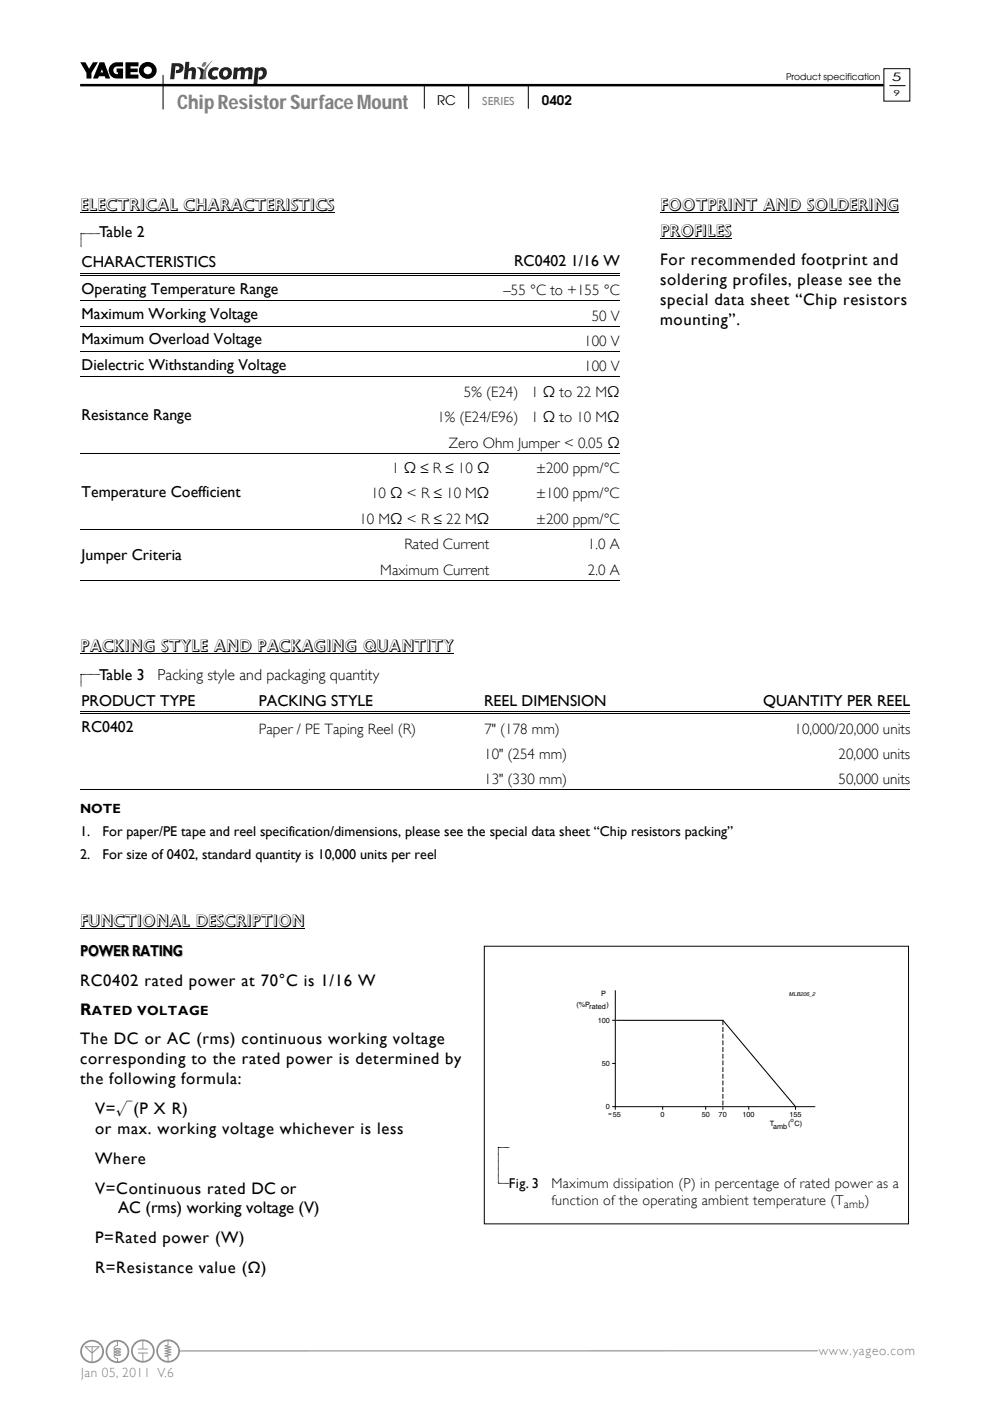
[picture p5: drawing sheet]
<svg xmlns="http://www.w3.org/2000/svg" width="210mm" height="297mm" viewBox="0 0 210 297" stroke-linecap="round" stroke-linejoin="round" font-family="sans-serif">
<defs><g id="words">
<text font-size="4.2" fill="#808080" x="37.5" y="23.1">Chip Resistor Surface Mount</text>
<g font-size="3.5">
<text x="17" y="44.8">ELECTRICAL CHARACTERISTICS</text>
<text x="140" y="44.8">FOOTPRINT AND SOLDERING</text>
<text x="140" y="50.2">PROFILES</text>
<text x="140" y="56.1">For recommended footprint and</text>
<text x="140" y="60.3">soldering profiles, please see the</text>
<text x="140" y="64.6">special data sheet “Chip resistors</text>
<text x="140" y="68.8">mounting”.</text>
<text x="17" y="138.2">PACKING STYLE AND PACKAGING QUANTITY</text>
<text x="17" y="196.4">FUNCTIONAL DESCRIPTION</text>
<text x="17" y="209.1">RC0402 rated power at 70°C is 1/16 W</text>
<text x="17" y="215.3">R</text>
<text x="17" y="221.3">The DC or AC (rms) continuous working voltage</text>
<text x="17" y="225.5">corresponding to the rated power is determined by</text>
<text x="17" y="229.8">the following formula:</text>
<text x="20.2" y="236.1">V=√(P X R)</text>
<text x="20.2" y="240.3">or max. working voltage whichever is less</text>
<text x="20.2" y="246.7">Where</text>
<text x="20.2" y="253">V=Continuous rated DC or</text>
<text x="25.1" y="257.3">AC (rms) working voltage (V)</text>
<text x="20.2" y="263.6">P=Rated power (W)</text>
<text x="20.2" y="270">R=Resistance value (X)</text>
</g>
<g font-size="3.3">
<text x="21" y="50.3">Table 2</text>
<text x="17.3" y="56.6">CHARACTERISTICS</text>
<text x="109.1" y="56.4">RC0402 1/16 W</text>
<text x="17.3" y="62.3">Operating Temperature Range</text>
<text x="17.3" y="67.6">Maximum Working Voltage</text>
<text x="17.3" y="73">Maximum Overload Voltage</text>
<text x="17.3" y="78.4">Dielectric Withstanding Voltage</text>
<text x="17.3" y="89.1">Resistance Range</text>
<text x="17.3" y="105.3">Temperature Coefficient</text>
<text x="17.3" y="118.7">Jumper Criteria</text>
<text x="17.3" y="149.7">PRODUCT TYPE</text>
<text x="21" y="144.2">Table 3</text>
<text x="33.4" y="144.2">Packing style and packaging quantity</text>
<text x="54.9" y="149.7">PACKING STYLE</text>
<text x="102.7" y="149.7">REEL DIMENSION</text>
<text x="161.9" y="149.7">QUANTITY PER REEL</text>
<text x="17.3" y="155.2">RC0402</text>
</g>
<text font-size="3.3" fill="#c0c0c0" x="17.1" y="202.9">POWER RATING</text>
<g font-size="3.2">
<text x="106.8" y="62.6">–55 °C to +155 °C</text>
<text x="125.5" y="68">50 V</text>
<text x="123.9" y="73.4">100 V</text>
<text x="123.9" y="78.8">100 V</text>
<text x="92.8" y="89.6">1% (E24/E96)</text>
<text x="98.4" y="84.1">5% (E24)</text>
<text x="112.7" y="89.6">1 Ω to 10 MΩ</text>
<text x="112.7" y="84.2">1 Ω to 22 MΩ</text>
<text x="95.2" y="94.9">Zero Ohm Jumper &lt; 0.05 Ω</text>
<text x="83.1" y="100.3">1 Ω ≤ R ≤ 10 Ω</text>
<text x="113.7" y="100.3">±200 ppm/°C</text>
<text x="78.7" y="105.7">10 Ω &lt; R ≤ 10 MΩ</text>
<text x="113.7" y="105.7">±100 ppm/°C</text>
<text x="76.2" y="111.1">10 MΩ &lt; R ≤ 22 MΩ</text>
<text x="113.7" y="111.1">±200 ppm/°C</text>
<text x="85.8" y="116.4">Rated Current</text>
<text x="124.7" y="116.4">1.0 A</text>
<text x="80.7" y="121.8">Maximum Current</text>
<text x="124.7" y="121.8">2.0 A</text>
<text x="54.9" y="155.6">Paper / PE Taping Reel (R)</text>
<text x="102.7" y="155.6">7&quot; (178 mm)</text>
<text x="168.5" y="155.6">10,000/20,000 units</text>
<text x="102.7" y="160.8">10&quot; (254 mm)</text>
<text x="177.9" y="160.8">20,000 units</text>
<text x="102.7" y="166.1">13&quot; (330 mm)</text>
<text x="177.9" y="166.1">50,000 units</text>
</g>
<g font-size="3">
<text x="17" y="177.3">1.</text>
<text x="21.8" y="177.3">For paper/PE tape and reel specification/dimensions, please see the special data sheet “Chip resistors packing”</text>
<text x="17" y="182.1">2.</text>
<text x="21.8" y="182.1">For size of 0402, standard quantity is 10,000 units per reel</text>
<text x="107.9" y="251.8">Fig. 3</text>
<text x="117" y="251.8">Maximum dissipation (P) in percentage of rated power as a</text>
<text x="117" y="255.5">function of the operating ambient temperature (T</text>
<text x="183.4" y="255.5">)</text>
</g>
<g font-size="2.8">
<text x="92.7" y="22.3">RC</text>
<text x="115" y="22.2">0402</text>
<text x="17" y="172.4">NOTE</text>
<text x="19.5" y="215.3">ATED VOLTAGE</text>
</g>
<g font-size="2.8" fill="#7e7e7e">
<text x="173.7" y="287.2">www.yageo.com</text>
<text x="17.2" y="292">Jan 05, 2011 V.6</text>
</g>
<g font-size="2.5">
<text x="189.2" y="17.1">5</text>
<text x="179" y="256.2">amb</text>
</g>
<text font-size="2.5" fill="#808080" x="102.3" y="22.2">SERIES</text>
<text font-size="1.9" x="166.7" y="17">Product specification</text>
<text font-size="1.8" x="189.5" y="20.4">9</text>
<g font-size="1.5">
<text x="122.2" y="213.4">(%P</text>
<text x="125" y="214">rated</text>
<text x="127.5" y="211.1">P</text>
<text x="128.6" y="213.4">)</text>
<text x="126.8" y="216.9">100</text>
<text x="127.6" y="226.1">50</text>
<text x="128.5" y="235.2">0</text>
<text x="130" y="236.7">55</text>
<text x="140.1" y="236.7">0</text>
<text x="148.8" y="236.7">50</text>
<text x="152.4" y="236.7">70</text>
<text x="157.5" y="236.7">100</text>
<text x="163.3" y="238.8">T</text>
<text x="164" y="239.3">amb</text>
<text x="167.1" y="238.7">( C)</text>
<text x="167.5" y="236.8">155</text>
</g>
<text font-size="1.3" x="167.7" y="238">o</text>
<text font-size="1.2" x="167.3" y="211.3">MLB206_2</text>
</g></defs>
<path d="M173.4 286.4h-140" fill="none" stroke="#808080" stroke-width=".21"/>
<g fill="#fff">
<circle cx="30.3" cy="286.5" r="2.48"/>
<circle cx="35.7" cy="286.5" r="2.48"/>
<circle cx="24.9" cy="286.6" r="2.48"/>
<circle cx="19.5" cy="286.6" r="2.5"/>
</g>
<g fill="#888f95">
<path d="M22.4 286.6a2.5 2.5 0 0 0 5 0 2.5 2.5 0 0 0-5 0zM23.4 285.1l.9-.6 .5-.1v.8a.55 .55 0 0 0-.6 .2 .55 .55 0 0 0 0 .7l-.1 .8 .1 .3a.55 .55 0 0 0 0 .7 .55 .55 0 0 0 .6 .2v.5a2.09 2.09 0 0 1-1.9-1.3 2.09 2.09 0 0 1 .5-2.2zM25 284.4a2.1 2.1 0 0 1 2 2.1 2.1 2.1 0 0 1-2 2.1v-.7l-.6-.2-.1-.3a1.51 1.51 0 0 0 1.4-.2 1.51 1.51 0 0 0-1.4-.2v-.1a1.5 1.5 0 0 0 1.4-.2 1.5 1.5 0 0 0-1.4-.3v-.1a1.5 1.5 0 0 0 1.4-.2 1.51 1.51 0 0 0-1.4-.2l.1-.3 .6-.2zM24.5 287.2h.9zM24.5 286.7h.9zM24.5 286.1h.9z"/>
<path d="M17 286.6a2.5 2.5 0 0 0 5 0 2.5 2.5 0 0 0-5 0zM18.3 285.6h1.1v1zM19.6 285.6h1.2l-1.2 1zM18 285.1a2.12 2.12 0 0 1 3.5 .6 2.12 2.12 0 0 1-1.9 3v-1.8l1.5-1.4-3.1-.1v.2l1.4 1.3v1.8a2.1 2.1 0 0 1-1.9-1.4 2.1 2.1 0 0 1 .5-2.2z"/>
<path d="M27.8 286.5a2.5 2.5 0 0 0 5 0 2.5 2.5 0 0 0-5 0zM28.8 285l.9-.6 .5-.1v1.6h-1v.2h2.2v-.2h-1v-1.6a2.1 2.1 0 0 1 2 2.1 2.1 2.1 0 0 1-2 2.1v-1.5h1v-.2h-2.2v.2h1v1.5a2.09 2.09 0 0 1-1.9-1.3 2.09 2.09 0 0 1 .5-2.2z"/>
<path d="M33.2 286.5a2.48 2.48 0 0 0 4.9 0 2.48 2.48 0 0 0-4.9 0zM34.1 285l.9-.6 .5-.1v.8l-.6 .2 .9 .3-.9 .3 .9 .2-.9 .3 .9 .3-.9 .3 .9 .2-.9 .3 .6 .2v.8a2.09 2.09 0 0 1-1.8-1.3 2.09 2.09 0 0 1 .4-2.2zM35.7 284.3a2.1 2.1 0 0 1 2.1 2.1 2.1 2.1 0 0 1-2.1 2.1l.1-.8-.3-.2 .9-.3-.9-.2 .9-.3-.9-.3 .9-.3-.9-.2 .9-.3-1-.3 .4-.1z"/>
</g>
<path d="M148.5 15h38.3v6.2h-38.3z" fill="#fff"/>
<path d="M187.5 14.6h5.5v6.8h-5.5z" fill-rule="evenodd" fill="#fff" stroke="#000" stroke-width=".21"/>
<path d="M90 18v5M99.4 18v5M112.1 18v5M188.7 18.2h3.3" fill="none" stroke="#000" stroke-width=".21"/>
<path d="M43 13.4l.5-.3 .2 .1a.67 .67 0 0 1-.1 .7 .67 .67 0 0 1-.7 .2z" fill="#77787b"/>
<path d="M41.8 14.3a1.43 1.43 0 0 1 1.6 1.9v.6h-1.1a1.73 1.73 0 0 0-.5-2.5z" fill="#231f20"/>
<path d="M44.4 13.4l.6-.6v.1a3.7 3.7 0 0 0-1.2 3.9h-.9a4 4 0 0 1 1.5-3.4z" fill="#77787b"/>
<g fill="#231f20">
<path d="M39.3 13.1h.9l-.2 1.5a.85 .85 0 0 1 1-.3 .85 .85 0 0 1 .6 .9l-.2 1.6h-.8l.1-1.7-.3-.1-.4 .2-.2 1.6h-.8z"/>
<path d="M44.4 14.8a1.6 1.6 0 0 1 2-.3l-.3 .5a.67 .67 0 0 0-1.1 .3 .67 .67 0 0 0 .7 .9l.3-.1 .3 .5a1.3 1.3 0 0 1-1.9 0 1.3 1.3 0 0 1 0-1.8z"/>
<path d="M49.6 14.3h.9l-.1 .3 .3-.2a.85 .85 0 0 1 1.2 .2 .94 .94 0 0 1 1.3-.3 .94 .94 0 0 1 .4 1.3l-.2 1.2h-.8l.1-1.6a.41 .41 0 0 0-.3-.2 .41 .41 0 0 0-.4 .2l-.2 1.6h-.8l.1-1.6a.41 .41 0 0 0-.4-.2 .41 .41 0 0 0-.3 .2l-.2 1.6h-.8z"/>
<path d="M36.4 13.4h1.3a1.07 1.07 0 0 1 1.2 1.1 1.07 1.07 0 0 1-1.2 1h-.4v-.6a.47 .47 0 0 0 .7-.2 .47 .47 0 0 0-.1-.6l-.7-.1-.2 2.8h-.9z"/>
<path d="M54.1 14.3h.8v.2a1.09 1.09 0 0 1 1.4 0 1.09 1.09 0 0 1 .2 1.4 1.3 1.3 0 0 1-1.6 .9v-.6a.68 .68 0 0 0 .8-.4 .68 .68 0 0 0-.4-.9l-.5 .2-.2 2.9h-.9z"/>
<path d="M47.4 15.1a.55 .55 0 0 1 .8-.1 .55 .55 0 0 1 .1 .8 .55 .55 0 0 1-.8 .4 .55 .55 0 0 1-.2-.9zM46.7 14.8a1.36 1.36 0 0 0 .7 2.1 1.36 1.36 0 0 0 1.8-1.3 1.33 1.33 0 0 0-.9-1.4 1.33 1.33 0 0 0-1.6 .6z"/>
</g>
<path d="M17 18.1h170.4" fill="none" stroke="#000" stroke-width=".53"/>
<g fill="none" stroke="#000" stroke-width=".21">
<path d="M34.6 16v7.1M17 45.1h53.9M17.1 58h45.2M17.1 58.3h45.2M21.2 49.6h-4v2.9M62.8 58h68.7M62.8 58.3h68.7M140 45.1h50.6M140 50.5h15.2M17.1 63.8h114.4M17.1 69.2h114.4M17.1 74.5h114.4"/>
<path d="M17.1 79.9h114.4M17.1 96.1h114.4M17.1 112.2h114.4M17 138.5h79.2M17.1 123h114.4M17 150.9h37.7M17 151.3h37.7M21.2 143h-4v2.5M55.2 150.9h47.2M55.2 151.3h47.2M103 150.9h51.2M103 151.3h51.2"/>
<path d="M154.7 150.9h38.3M154.7 151.3h38.3M17 167.3h176M102.7 200.6h90v58.9h-90zM129.8 216.3h.7M130.5 210v24.6h42.4M129 236.2h.7M129.8 225.5h.7M129.8 234.6h.7v.7M140.6 234.6v.7M149.7 234.6v.7M158.8 234.6v.7"/>
<path d="M168.7 234.6v.7"/>
</g>
<g fill="#000">
<path d="M17 13.2h1.1l.8 1.4 .8-1.4h1.1l-1.4 2.3v1.1h-1.1v-1.1zM23.4 13.9l.9-.6 1.8-.1v.9h-1.3a.81 .81 0 0 0-.8 .9 .81 .81 0 0 0 1 .7v-.4h-.3v-.8h1.4v2.1h-1.4a1.73 1.73 0 0 1-1.3-2.7zM26.6 13.2h2.8v.9h-1.7v.4h1.5v.8h-1.5v.5h1.7v.8h-2.8zM62.3 57.9h.5v.2h-.5zM62.3 58.3h.5v.1h-.5zM54.7 150.9h.5v.1h-.5zM54.7 151.2h.5v.2h-.5zM102.4 150.9h.6v.1h-.6zM102.4 151.2h.6v.2h-.6zM154.2 150.9h.5v.1h-.5zM154.2 151.2h.5v.2h-.5z"/>
<path d="M21.1 13.2l-1.4 3.4h1.1l.2-.4h1.2l.2 .4h1l-1.3-3.4zM21.6 14.7l.3 .7h-.6z"/>
<path d="M29.5 15a1.85 1.85 0 0 0 3.7 0 1.85 1.85 0 0 0-3.7 0zM30.5 14.9a.85 .85 0 0 1 1.7 0 .85 .85 0 0 1-1.7 0z"/>
</g>
<path d="M153.3 216.3v19" fill="none" stroke="#000" stroke-width=".21" stroke-dasharray="1 .4" stroke-linecap="butt"/>
<path d="M130.7 216.3h22.6l15.4 18.3" fill="none" stroke="#000" stroke-width=".22"/>
<g fill="#fff">
<path d="M165.6 207v.6z"/>
<path d="M165.6 207.6h8.4z"/>
<path d="M165.6 207.6v.7z"/>
<path d="M121.4 205.2h52.6v4.4h-52.6z"/>
<circle cx="136.9" cy="205.7" r=".14"/>
<circle cx="136.9" cy="206.9" r=".14"/>
<circle cx="136.9" cy="208.1" r=".14"/>
<circle cx="136.9" cy="209.2" r=".14"/>
<circle cx="158.5" cy="205.7" r=".14"/>
<circle cx="158.5" cy="206.8" r=".14"/>
<circle cx="158.5" cy="208" r=".14"/>
<circle cx="158.5" cy="209.1" r=".14"/>
</g>
<path d="M17 196.8h47.6M108.1 243.3h-2.4v7.6h2.4" fill="none" stroke="#000" stroke-width=".21"/>
<use href="#words"/>
</svg>
